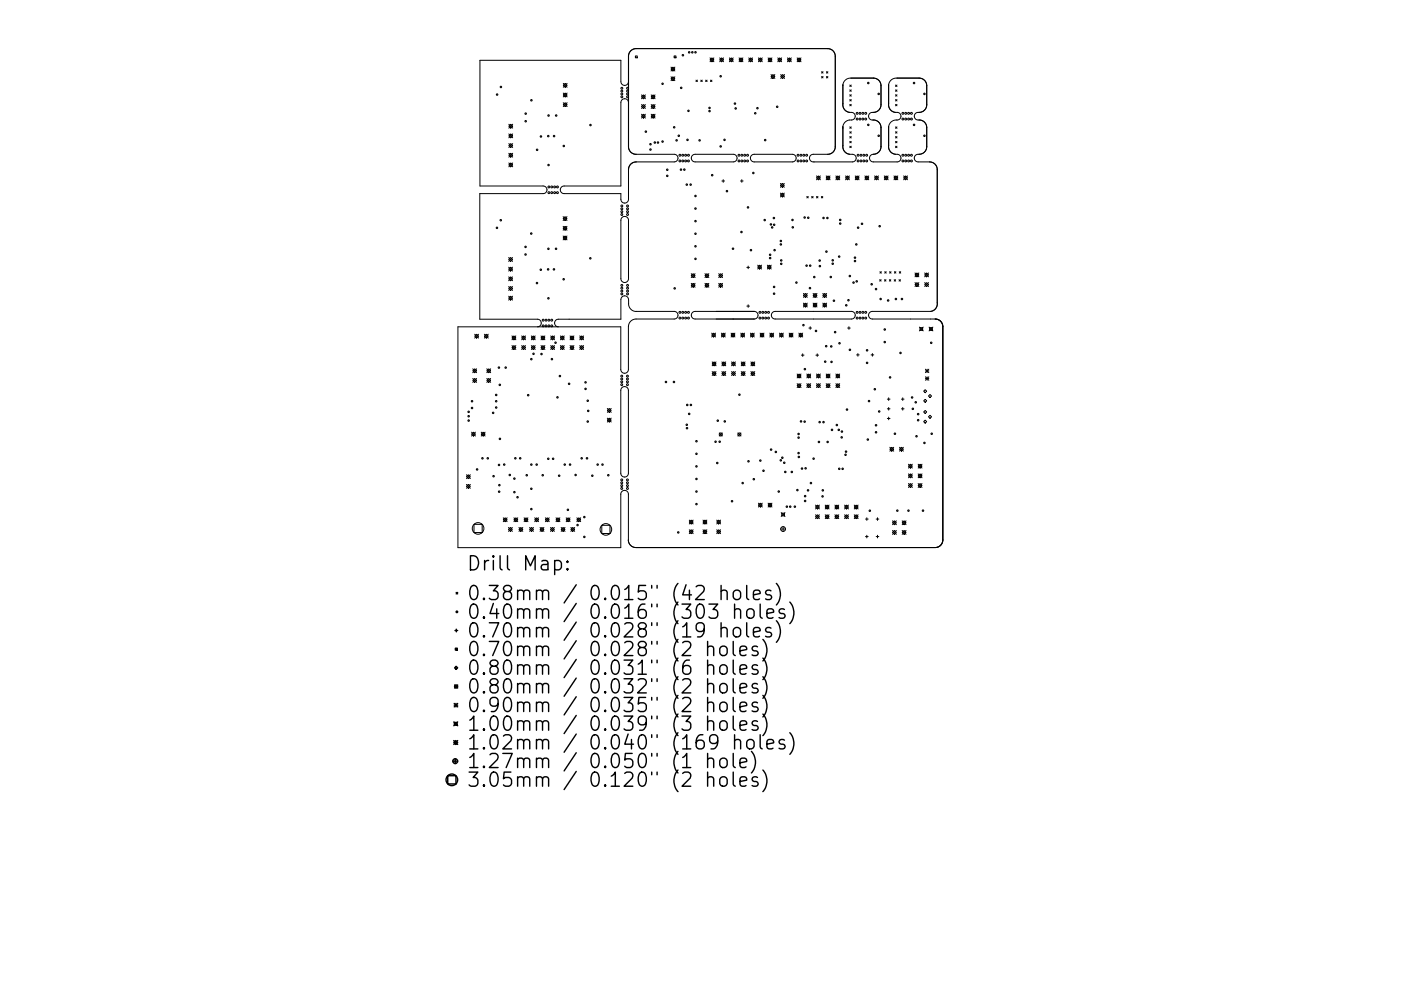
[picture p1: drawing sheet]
<svg xmlns="http://www.w3.org/2000/svg" width="297mm" height="210mm" viewBox="0 0 297 210" stroke-linecap="round" stroke-linejoin="round" font-family="sans-serif">
<defs><g id="words">
<g font-size="4.2">
<text x="99" y="121.1">Drill Map:</text>
<text x="99" y="127.4">0.38mm / 0.015&quot; (42 holes)</text>
<text x="99" y="131.3">0.40mm / 0.016&quot; (303 holes)</text>
<text x="99" y="135.3">0.70mm / 0.028&quot; (19 holes)</text>
<text x="99" y="139.2">0.70mm / 0.028&quot; (2 holes)</text>
<text x="99" y="143.2">0.80mm / 0.031&quot; (6 holes)</text>
<text x="99" y="147.2">0.80mm / 0.032&quot; (2 holes)</text>
<text x="99" y="151.1">0.90mm / 0.035&quot; (2 holes)</text>
<text x="99" y="155.1">1.00mm / 0.039&quot; (3 holes)</text>
<text x="99" y="159">1.02mm / 0.040&quot; (169 holes)</text>
<text x="99" y="163">1.27mm / 0.050&quot; (1 hole)</text>
<text x="99" y="167">3.05mm / 0.120&quot; (2 holes)</text>
</g>
</g></defs>
<g fill="none" stroke="#000" stroke-width=".21">
<path d="M119.4 18.1l.4-.4 .4 .4-.4 .4zM119.4 17.7l.8 .8M119.4 19.7l.8 .9M120.2 17.7l-.8 .8M120.2 19.7l-.8 .9M131.6 17.3v-4.5h-29.8v26.7h13.4M131.6 17.3a.81 .81 0 0 0 .8 .8 .81 .81 0 0 0 .9-.8M133.2 11.9a1.62 1.62 0 0 1 1.7-1.6h40.6a1.62 1.62 0 0 1 1.6 1.6M133.2 11.9l.1 19.2M133.3 11.9a1.62 1.62 0 0 1 1.6-1.6h40.6a1.62 1.62 0 0 1 1.6 1.6M134.7 11.9h.4v.4h-.4zM142.3 14.7l.4-.5 .4 .5-.4 .4z"/>
<path d="M142.3 16.7l.4-.4 .4 .4-.4 .4zM142.3 14.2l.8 .9M142.3 16.3l.8 .8M142.9 11.9h.4v.4h-.4zM143.1 14.2l-.8 .9M143.1 16.3l-.8 .8M147.6 17l.3 .3M147.9 17l-.3 .3M148.6 17l.3 .3M148.9 17l-.3 .3M149.6 17l.3 .3M149.9 17l-.3 .3"/>
<path d="M150.5 12.7l.4-.4 .5 .4-.5 .4zM150.5 12.3l.9 .8M150.6 17l.3 .3M150.9 17l-.3 .3M151.4 12.3l-.9 .8M152.6 12.3l.8 .8M153 12.3l.4 .4-.4 .4-.4-.4zM153.4 12.3l-.8 .8M154.6 12.7l.5-.4 .4 .4-.4 .4zM154.6 12.3l.9 .8M155.5 12.3l-.9 .8M156.7 12.7l.4-.4 .4 .4-.4 .4z"/>
<path d="M156.7 12.3l.8 .8M157.5 12.3l-.8 .8M158.7 12.3l.9 .8M159.2 12.3l.4 .4-.4 .4-.5-.4zM159.6 12.3l-.9 .8M160.8 12.7l.4-.4 .4 .4-.4 .4zM160.8 12.3l.8 .8M161.6 12.3l-.8 .8M162.9 12.7l.4-.4 .4 .4-.4 .4zM162.9 12.3l.8 .8M163.5 15.8l.8 .8M163.7 12.3l-.8 .8"/>
<path d="M163.9 15.8l.4 .4-.4 .4-.4-.4zM164.3 15.8l-.8 .8M164.9 12.7l.4-.4 .4 .4-.4 .4zM164.9 12.3l.8 .8M165.5 16.2l.4-.4 .4 .4-.4 .4zM165.5 15.8l.8 .8M165.7 12.3l-.8 .8M166.3 15.8l-.8 .8M167 12.7l.4-.4 .4 .4-.4 .4zM167 12.3l.8 .8M167.8 12.3l-.8 .8M169 12.3l.8 .8"/>
<path d="M169.4 12.3l.4 .4-.4 .4-.4-.4zM169.8 12.3l-.8 .8M174.2 15.2l.3 .3M174.2 16.2l.3 .3M174.5 15.2l-.3 .3M174.5 16.2l-.3 .3M175.2 16.2l.3 .3M175.2 15.2l.3 .3M175.5 15.2l-.3 .3M175.5 16.2l-.3 .3M177.1 11.9v19.2M178.7 18v4a1.63 1.63 0 0 0 1.4 1.8"/>
<path d="M180.2 18l.3 .3M180.2 19.1l.3 .3M180.5 18l-.3 .3M180.5 19.1l-.3 .3M185.2 16.6a1.62 1.62 0 0 1 1.6 1.6M186.8 18.2a1.62 1.62 0 0 0-1.6-1.6h-4.9a1.62 1.62 0 0 0-1.6 1.6M186.8 18.2v4M188.4 18v4a1.63 1.63 0 0 0 1.4 1.8M189.9 18l.3 .3M189.9 19.1l.3 .3M190.2 18l-.3 .3M190.2 19.1l-.3 .3"/>
<path d="M194.9 16.6a1.62 1.62 0 0 1 1.6 1.6M196.5 18.2a1.62 1.62 0 0 0-1.6-1.6h-4.9a1.62 1.62 0 0 0-1.6 1.6M196.5 18.2v4M107.9 26.8l.4-.4 .4 .4-.4 .4zM107.9 28.8l.4-.4 .4 .4-.4 .4zM107.9 30.9l.4-.4 .4 .4-.4 .4zM107.9 26.4l.8 .8M107.9 28.4l.8 .8M107.9 30.5l.8 .8M107.9 32.5l.8 .8M107.9 34.6l.8 .8M108.3 32.5l.4 .4-.4 .4-.4-.4z"/>
<path d="M108.3 34.6l.4 .4-.4 .4-.4-.4zM108.7 26.4l-.8 .8M108.7 28.4l-.8 .8M108.7 30.5l-.8 .8M108.7 32.5l-.8 .8M108.7 34.6l-.8 .8M115.2 39.5a.81 .81 0 0 1 .8 .8 .81 .81 0 0 1-.8 .8M119.4 20.2l.4-.5 .4 .5-.4 .4zM119.4 22.2l.4-.4 .4 .4-.4 .4zM119.4 21.8l.8 .8M119.6 39.5a.81 .81 0 0 0-.8 .8 .81 .81 0 0 0 .8 .8M120.2 21.8l-.8 .8"/>
<path d="M131.6 21.8v17.7h-12M131.6 21.8a.81 .81 0 0 1 .8-.9 .81 .81 0 0 1 .9 .9M133.2 31.1a1.62 1.62 0 0 0 1.7 1.6h8a.81 .81 0 0 1 .8 .8 .81 .81 0 0 1-.8 .9h-8a1.62 1.62 0 0 0-1.7 1.6M133.3 36v6.3M133.3 31.1a1.62 1.62 0 0 0 1.6 1.6M134.9 34.4a1.62 1.62 0 0 0-1.6 1.6M136 20.5l.4-.4 .4 .4-.4 .5zM136 22.6l.4-.4 .4 .4-.4 .4zM136 24.6l.4-.4 .4 .4-.4 .5zM136 20.1l.8 .9M136 22.2l.8 .8M136 24.2l.8 .9"/>
<path d="M136.8 20.1l-.8 .9M136.8 22.2l-.8 .8M136.8 24.2l-.8 .9M138.1 22.6l.4-.4 .4 .4-.4 .4zM138.1 22.2l.8 .8M138.1 20.1l.8 .9M138.1 24.2l.8 .9M138.5 20.1l.4 .4-.4 .5-.4-.5zM138.5 24.2l.4 .4-.4 .5-.4-.5zM138.9 20.1l-.8 .9M138.9 22.2l-.8 .8M138.9 24.2l-.8 .9"/>
<path d="M146.8 33l.6-.3h8.1a.81 .81 0 0 1 .8 .8 .81 .81 0 0 1-.8 .9h-8.1a.81 .81 0 0 1-.8-.5 .81 .81 0 0 1 .2-.9zM153.1 38.4h.5M153.3 38.1v.6M157 38.4h.6M157.3 38.1v.6M159.3 33l.6-.3h8.1a.81 .81 0 0 1 .8 .8 .81 .81 0 0 1-.8 .9h-8.1a.81 .81 0 0 1-.7-.5 .81 .81 0 0 1 .1-.9zM165.5 38.9l.8 .8M165.9 38.9l.4 .4-.4 .4-.4-.4zM166.3 38.9l-.8 .8M173.1 37.7l.4-.4 .4 .4-.4 .4zM173.1 37.3l.8 .8M173.9 37.3l-.8 .8"/>
<path d="M175.2 37.7l.4-.4 .4 .4-.4 .4zM175.2 37.3l.8 .8M176 37.3l-.8 .8M177.1 31.1a1.62 1.62 0 0 1-1.6 1.6M177.2 37.3l.8 .8M177.6 37.3l.4 .4-.4 .4-.4-.4zM178 37.3l-.8 .8M178.7 26.9v4a1.63 1.63 0 0 0 1.4 1.8h.6a.81 .81 0 0 1 .8 .8 .81 .81 0 0 1-.8 .9h-8.3a.81 .81 0 0 1-.8-.9 .81 .81 0 0 1 .8-.8h3.1a1.62 1.62 0 0 0 1.6-1.6M178.7 26.9v4a1.63 1.63 0 0 0 1.4 1.8M179.3 37.7l.4-.4 .4 .4-.4 .4zM179.3 37.3l.8 .8M180.1 37.3l-.8 .8"/>
<path d="M180.1 23.8h.4a.81 .81 0 0 1 .8 .9 .81 .81 0 0 1-.8 .8h-.4a1.63 1.63 0 0 0-1.4 1.8M180.2 22.1l.3 .4M180.2 20.1l.3 .3M180.2 21.1l.3 .3M180.2 26.9l.3 .3M180.2 27.9l.3 .4M180.2 29l.3 .3M180.2 30l.3 .3M180.2 31l.3 .3M180.5 20.1l-.3 .3M180.5 21.1l-.3 .3M180.5 22.1l-.3 .4"/>
<path d="M180.5 26.9l-.3 .3M180.5 27.9l-.3 .4M180.5 29l-.3 .3M180.5 30l-.3 .3M180.5 31l-.3 .3M181.3 37.7l.4-.4 .4 .4-.4 .4zM181.3 37.3l.8 .8M182.1 37.3l-.8 .8M183.4 37.7l.4-.4 .4 .4-.4 .4zM183.4 37.3l.8 .8M184.2 37.3l-.8 .8M185.2 25.4a1.62 1.62 0 0 1 1.6 1.7"/>
<path d="M185.4 37.3l.9 .8M185.8 37.3l.5 .4-.5 .4-.4-.4zM186.3 37.3l-.9 .8M186.8 22.2a1.85 1.85 0 0 1-2.2 1.7 .81 .81 0 0 0-.4 .9 .81 .81 0 0 0 .8 .7 1.64 1.64 0 0 1 1.8 1.6M186.8 31.1a1.62 1.62 0 0 1-1.6 1.6M186.8 22.2a1.62 1.62 0 0 1-1.6 1.6M186.8 27.1v4M187.5 37.7l.4-.4 .4 .4-.4 .4zM187.5 37.3l.8 .8M188.3 37.3l-.8 .8M188.4 26.9v4a1.63 1.63 0 0 0 1.4 1.8h.4a.81 .81 0 0 1 .8 .8 .81 .81 0 0 1-.8 .9h-5a.84 .84 0 0 1-.8-1 .84 .84 0 0 1 1-.7 1.62 1.62 0 0 0 1.4-1.6M188.4 26.9v4a1.63 1.63 0 0 0 1.4 1.8"/>
<path d="M189.5 37.7l.4-.4 .5 .4-.5 .4zM189.5 37.3l.9 .8M189.8 23.8h.4a.81 .81 0 0 1 .8 .9 .81 .81 0 0 1-.8 .8 1.64 1.64 0 0 0-1.8 1.6M189.9 20.1l.3 .3M189.9 21.1l.3 .3M189.9 22.1l.3 .4M189.9 26.9l.3 .3M189.9 27.9l.3 .4M189.9 29l.3 .3M189.9 30l.3 .3M189.9 31l.3 .3M190.2 20.1l-.3 .3"/>
<path d="M190.2 21.1l-.3 .3M190.2 22.1l-.3 .4M190.2 26.9l-.3 .3M190.2 27.9l-.3 .4M190.2 29l-.3 .3M190.2 30l-.3 .3M190.2 31l-.3 .3M190.4 37.3l-.9 .8M191.6 37.7l.4-.4 .4 .4-.4 .4zM191.6 37.3l.8 .8M192.4 37.3l-.8 .8M194.9 25.4a1.62 1.62 0 0 1 1.6 1.7"/>
<path d="M196.5 22.2a1.85 1.85 0 0 1-2.2 1.7 .81 .81 0 0 0-.4 .9 .81 .81 0 0 0 .8 .7 1.64 1.64 0 0 1 1.8 1.6M196.5 31.1a1.85 1.85 0 0 1-2.2 1.7 .81 .81 0 0 0-.4 .9 .81 .81 0 0 0 .8 .7h2.4a1.62 1.62 0 0 1 1.6 1.6M196.5 22.2a1.62 1.62 0 0 1-1.6 1.6M196.5 31.1a1.62 1.62 0 0 1-1.6 1.6M196.5 27.1v4M197.1 34.4a1.62 1.62 0 0 1 1.6 1.6M198.7 36v28.3M107.8 55l.5-.4 .4 .4-.4 .5zM107.8 54.6l.9 .9M107.8 56.7l.9 .8M107.8 58.7l.9 .9M108.3 56.7l.4 .4-.4 .4-.5-.4z"/>
<path d="M108.3 58.7l.4 .5-.4 .4-.5-.4zM108.7 54.6l-.9 .9M108.7 56.7l-.9 .8M108.7 58.7l-.9 .9M115.2 41.1h-13.5v26.6h12.2a.81 .81 0 0 1 .9 .8 .81 .81 0 0 1-.9 .8M119.4 46.4l.4-.4 .4 .4-.4 .4zM119.4 46l.8 .8M119.4 48l.8 .8M119.4 50.1l.8 .8M119.6 41.1h12v1.2a.81 .81 0 0 0 .8 .8 .81 .81 0 0 0 .9-.8M119.8 48l.4 .4-.4 .4-.4-.4zM119.8 50.1l.4 .4-.4 .4-.4-.4z"/>
<path d="M120.2 46l-.8 .8M120.2 48l-.8 .8M120.2 50.1l-.8 .8M131.6 59.1v-12.4a.81 .81 0 0 1 .8-.8 .81 .81 0 0 1 .9 .8v12.4M131.6 59.1a.81 .81 0 0 0 .8 .8 .81 .81 0 0 0 .9-.8M146.6 58.1l.8 .8M147 58.1l.4 .4-.4 .4-.4-.4zM147.4 58.1l-.8 .8M149.5 58.1l.8 .8M149.9 58.1l.4 .4-.4 .4-.4-.4zM150.3 58.1l-.8 .8M152.4 58.1l.8 .8"/>
<path d="M152.8 58.1l.4 .4-.4 .4-.4-.4zM153.2 58.1l-.8 .8M158.3 56.7h.6M158.6 56.4v.6M160.6 56.7l.5-.4 .4 .4-.4 .4zM160.6 56.3l.9 .8M161.5 56.3l-.9 .8M162.7 56.3l.8 .8M163.1 56.3l.4 .4-.4 .4-.4-.4zM163.5 56.3l-.8 .8M165.5 41.4l.4-.4 .4 .4-.4 .4zM165.5 41l.8 .8"/>
<path d="M166.3 41l-.8 .8M171.1 41.7l.3 .3M171.4 41.7l-.3 .3M172.1 41.7l.3 .3M172.4 41.7l-.3 .3M173.1 41.7l.3 .3M173.4 41.7l-.3 .3M174.1 41.7l.3 .3M174.4 41.7l-.3 .3M186.5 59.3l.3 .3M186.6 57.6l.3 .4M186.8 59.3l-.3 .3"/>
<path d="M186.9 57.6l-.3 .4M187.5 59.3l.3 .3M187.6 57.6l.3 .4M187.8 59.3l-.3 .3M187.9 57.6l-.3 .4M188.6 59.3l.3 .3M188.6 57.6l.3 .4M188.9 59.3l-.3 .3M188.9 57.6l-.3 .4M189.6 59.3l.3 .3M189.6 57.6l.3 .4M189.9 59.3l-.3 .3"/>
<path d="M189.9 57.6l-.3 .4M190.6 59.3l.3 .3M190.7 57.6l.3 .4M190.9 59.3l-.3 .3M191 57.6l-.3 .4M194 57.9l.8 .8M194 60l.8 .8M194.4 57.9l.4 .4-.4 .4-.4-.4zM194.4 60l.4 .4-.4 .4-.4-.4zM194.8 57.9l-.8 .8M194.8 60l-.8 .8M196 60l.9 .8"/>
<path d="M196 57.9l.9 .8M196.5 57.9l.4 .4-.4 .4-.5-.4zM196.9 57.9l-.9 .8M196.9 60l-.9 .8M100.2 78.7l.4-.5 .5 .5-.5 .4zM100.2 78.2l.9 .9M100.6 71.3l.5-.4 .4 .4-.4 .4zM100.6 70.9l.9 .8M101.1 78.2l-.9 .9M101.5 70.9l-.9 .8M102.7 70.9l.8 .8M103.1 70.9l.4 .4-.4 .4-.4-.4z"/>
<path d="M103.2 78.7l.4-.5 .4 .5-.4 .4zM103.2 78.2l.8 .9M103.5 70.9l-.8 .8M104 78.2l-.8 .9M107.8 60.8l.9 .8M107.8 62.8l.9 .9M108.3 60.8l.4 .4-.4 .4-.5-.4zM108.3 62.8l.4 .5-.4 .4-.5-.4zM108.5 71.7l.5-.4 .4 .4-.4 .4zM108.5 71.3l.9 .8M108.5 73.3l.9 .8M108.7 60.8l-.9 .8"/>
<path d="M108.7 62.8l-.9 .9M109 73.3l.4 .4-.4 .4-.5-.4zM109.4 71.3l-.9 .8M109.4 73.3l-.9 .8M110.6 71.7l.4-.4 .4 .4-.4 .4zM110.6 73.3l.8 .8M110.6 71.3l.8 .8M111 73.3l.4 .4-.4 .4-.4-.4zM111.4 71.3l-.8 .8M111.4 73.3l-.8 .8M112.7 71.7l.4-.4 .4 .4-.4 .4zM112.7 73.7l.4-.4 .4 .4-.4 .4z"/>
<path d="M112.7 73.3l.8 .8M112.7 71.3l.8 .8M113.5 71.3l-.8 .8M113.5 73.3l-.8 .8M114.7 71.7l.4-.4 .4 .4-.4 .4zM114.7 73.3l.8 .8M114.7 71.3l.8 .8M115.1 73.3l.4 .4-.4 .4-.4-.4zM115.5 71.3l-.8 .8M115.5 73.3l-.8 .8M116.8 71.7l.4-.4 .4 .4-.4 .4zM116.8 73.3l.8 .8"/>
<path d="M116.8 71.3l.8 .8M117.2 73.3l.4 .4-.4 .4-.4-.4zM117.6 71.3l-.8 .8M117.6 73.3l-.8 .8M118.4 67.7a.81 .81 0 0 0-.8 .8 .81 .81 0 0 0 .8 .8M118.8 71.7l.4-.4 .4 .4-.4 .4zM118.8 73.7l.4-.4 .4 .4-.4 .4zM118.8 73.3l.8 .8M118.8 71.3l.8 .8M119.6 71.3l-.8 .8M119.6 73.3l-.8 .8M120.9 71.7l.4-.4 .4 .4-.4 .4z"/>
<path d="M120.9 73.7l.4-.4 .4 .4-.4 .4zM120.9 73.3l.8 .8M120.9 71.3l.8 .8M121.7 71.3l-.8 .8M121.7 73.3l-.8 .8M122.9 71.7l.4-.4 .4 .4-.4 .4zM122.9 73.7l.4-.4 .4 .4-.4 .4zM122.9 73.3l.8 .8M122.9 71.3l.8 .8M123.7 71.3l-.8 .8M123.7 73.3l-.8 .8M131.6 63.6v4.1h-13.2"/>
<path d="M131.6 63.6a.81 .81 0 0 1 .8-.8 .81 .81 0 0 1 .9 .8M133.3 63.6v.9a1.62 1.62 0 0 0 1.6 1.6M134.9 66.1h8a.81 .81 0 0 1 .8 .8 .81 .81 0 0 1-.8 .8h-8a1.63 1.63 0 0 0-1.7 1.6v9.1a.81 .81 0 0 1-.8 .8 .81 .81 0 0 1-.8-.8v-9.1h-34.5v46.9h34.5v-11.4a.81 .81 0 0 1 .8-.8 .81 .81 0 0 1 .8 .9v9.7M146.6 60.1l.8 .8M146.8 66.3l.6-.2h12.5a.81 .81 0 0 1 .8 .8 .81 .81 0 0 1-.8 .8h-12.5a.81 .81 0 0 1-.8-.5 .81 .81 0 0 1 .2-.9zM147 60.1l.4 .4-.4 .4-.4-.4zM147.4 60.1l-.8 .8M149.5 60.1l.8 .8M149.9 60.1l.4 .4-.4 .4-.4-.4zM150.3 60.1l-.8 .8M150.9 70.7l.8 .8M151 77.2l.4-.4 .4 .4-.4 .4z"/>
<path d="M151 79.2l.4-.4 .4 .4-.4 .5zM151 76.8l.8 .8M151 78.8l.8 .9M151.3 70.7l.4 .4-.4 .4-.4-.4zM151.7 70.7l-.8 .8M151.8 76.8l-.8 .8M151.8 78.8l-.8 .9M152.4 60.1l.8 .8M152.8 60.1l.4 .4-.4 .4-.4-.4zM152.9 70.7l.9 .8M153 79.2l.5-.4 .4 .4-.4 .5zM153 78.8l.9 .9"/>
<path d="M153 76.8l.9 .8M153.2 60.1l-.8 .8M153.4 70.7l.4 .4-.4 .4-.5-.4zM153.5 76.8l.4 .4-.4 .4-.5-.4zM153.8 70.7l-.9 .8M153.9 76.8l-.9 .8M153.9 78.8l-.9 .9M155 70.7l.8 .8M155.1 77.2l.4-.4 .4 .4-.4 .4zM155.1 79.2l.4-.4 .4 .4-.4 .5zM155.1 78.8l.8 .9M155.1 76.8l.8 .8"/>
<path d="M155.4 70.7l.4 .4-.4 .4-.4-.4zM155.8 70.7l-.8 .8M155.9 76.8l-.8 .8M155.9 78.8l-.8 .9M157.1 70.7l.8 .8M157.2 77.2l.4-.4 .4 .4-.4 .4zM157.2 79.2l.4-.4 .4 .4-.4 .5zM157.2 78.8l.8 .9M157.2 76.8l.8 .8M157.5 70.7l.4 .4-.4 .4-.4-.4zM157.9 70.7l-.8 .8M158 76.8l-.8 .8"/>
<path d="M158 78.8l-.8 .9M158.3 64.9h.6M158.6 64.7v.5M159.1 71.1l.4-.4 .4 .4-.4 .4zM159.1 70.7l.8 .8M159.2 77.2l.4-.4 .4 .4-.4 .4zM159.2 79.2l.4-.4 .4 .4-.4 .5zM159.2 78.8l.8 .9M159.2 76.8l.8 .8M159.9 70.7l-.8 .8M160 76.8l-.8 .8M160 78.8l-.8 .9"/>
<path d="M161.2 70.7l.8 .8M161.6 70.7l.4 .4-.4 .4-.4-.4zM162 70.7l-.8 .8M163.2 70.7l.8 .8M163.6 70.7l.4 .4-.4 .4-.4-.4zM163.8 66.3l.6-.2h16.1a.81 .81 0 0 1 .8 .8 .81 .81 0 0 1-.8 .8h-16.1a.81 .81 0 0 1-.8-.5 .81 .81 0 0 1 .2-.9zM164 70.7l-.8 .8M165.3 70.7l.8 .8M165.7 70.7l.4 .4-.4 .4-.4-.4zM166.1 70.7l-.8 .8M167.3 70.7l.8 .8M167.7 70.7l.4 .4-.4 .4-.4-.4z"/>
<path d="M168.1 70.7l-.8 .8M169 79.3l.8 .9M169.4 70.7l.8 .8M169.4 79.3l.4 .5-.4 .4-.4-.4zM169.8 70.7l.4 .4-.4 .4-.4-.4zM169.8 79.3l-.8 .9M169.9 75.3h.6M170.2 75.1v.5M170.2 70.7l-.8 .8M170.3 62.3l.9 .8M170.3 64.3l.9 .8M170.8 62.3l.4 .4-.4 .4-.5-.4z"/>
<path d="M170.8 64.3l.4 .4-.4 .4-.5-.4zM171.1 79.8l.4-.5 .4 .5-.4 .4zM171.1 79.3l.8 .9M171.2 62.3l-.9 .8M171.2 64.3l-.9 .8M171.5 69.6h.6M171.8 69.3v.6M171.9 79.3l-.8 .9M172.4 64.7l.4-.4 .4 .4-.4 .4zM172.4 64.3l.8 .8M172.4 62.3l.8 .8M172.8 62.3l.4 .4-.4 .4-.4-.4z"/>
<path d="M173 75.3h.6M173.1 79.3l.8 .9M173.2 62.3l-.8 .8M173.2 64.3l-.8 .8M173.3 75.1v.5M173.5 79.3l.4 .5-.4 .4-.4-.4zM173.9 79.3l-.8 .9M174.4 64.7l.5-.4 .4 .4-.4 .4zM174.4 64.3l.9 .8M174.4 62.3l.9 .8M174.9 62.3l.4 .4-.4 .4-.5-.4zM175.2 79.3l.8 .9"/>
<path d="M175.3 62.3l-.9 .8M175.3 64.3l-.9 .8M175.6 79.3l.4 .5-.4 .4-.4-.4zM176 79.3l-.8 .9M177.2 79.3l.8 .9M177.6 79.3l.4 .5-.4 .4-.4-.4zM178 79.3l-.8 .9M179.7 69.6h.6M180 69.3v.6M181.6 75.3h.6M181.9 75v.6M184.7 75.3h.6"/>
<path d="M185 75v.6M194.9 69.4l.8 .8M195 69.5h.6v.6h-.6zM195.7 69.4l-.8 .8M196 60.4l.5-.4 .4 .4-.4 .4zM196.2 78.3l.7 .8M196.2 78.7h.7M196.2 79.9l.7 .8M196.6 78.3v.8M196.6 79.9v.8M196.9 78.3l-.7 .8M196.9 79.9l-.7 .8"/>
<path d="M197 69.4l.8 .8M197.1 69.5h.6v.6h-.6zM197.8 69.4l-.8 .8M198.3 67.7a1.62 1.62 0 0 1 1.6 1.6v45.3a1.62 1.62 0 0 1-1.6 1.6M198.7 64.3a1.63 1.63 0 0 1-1.4 1.8h-12.3a.81 .81 0 0 0-.8 .8 .81 .81 0 0 0 .8 .8h13.3M198.7 64.3a1.63 1.63 0 0 1-1.4 1.8M100 91.7l.8 .8M100.2 80.7l.4-.4 .5 .4-.5 .4zM100.2 80.3l.9 .8M100.4 91.7l.4 .4-.4 .4-.4-.4zM100.8 91.7l-.8 .8M101.1 80.3l-.9 .8"/>
<path d="M102 91.7l.9 .8M102.4 91.7l.5 .4-.5 .4-.4-.4zM102.9 91.7l-.9 .8M103.2 80.7l.4-.4 .4 .4-.4 .4zM103.2 80.3l.8 .8M104 80.3l-.8 .8M128.8 86.7l.8 .8M128.8 88.7l.8 .8M129.2 86.7l.4 .4-.4 .4-.4-.4zM129.2 88.7l.4 .4-.4 .4-.4-.4zM129.6 86.7l-.8 .8M129.6 88.7l-.8 .8"/>
<path d="M133.2 82.8v17.6a.81 .81 0 0 1-.8 .8 .81 .81 0 0 1-.8-.8v-17.6a.81 .81 0 0 1 .8-.8 .81 .81 0 0 1 .8 .8M152.5 91.9l.6 .6M153.1 91.9l-.6 .6M156.4 91.9l.7 .6M157.1 91.9l-.7 .6M169 81.4l.8 .8M169.4 81.4l.4 .4-.4 .4-.4-.4zM169.8 81.4l-.8 .8M171.1 81.8l.4-.4 .4 .4-.4 .4zM171.1 81.4l.8 .8M171.9 81.4l-.8 .8M173.1 81.8l.4-.4 .4 .4-.4 .4z"/>
<path d="M173.1 81.4l.8 .8M173.9 81.4l-.8 .8M175.2 81.8l.4-.4 .4 .4-.4 .4zM175.2 81.4l.8 .8M176 81.4l-.8 .8M177.2 81.4l.8 .8M177.6 81.4l.4 .4-.4 .4-.4-.4zM178 81.4l-.8 .8M188.1 84.7h.6M188.1 86.7h.6M188.1 88.8h.6M188.4 84.4v.6"/>
<path d="M188.4 86.5v.5M188.4 88.5v.6M188.7 94.9l.8 .8M189.1 94.9l.4 .4-.4 .4-.4-.4zM189.5 94.9l-.8 .8M190.7 94.9l.8 .8M191.1 84.7h.6M191.1 86.7h.6M191.1 94.9l.4 .4-.4 .4-.4-.4zM191.4 84.4v.6M191.4 86.5v.5M191.5 94.9l-.8 .8"/>
<path d="M192.6 98.9l.4-.4 .4 .4-.4 .4zM192.6 98.5l.8 .8M193.4 98.5l-.8 .8M194.7 98.5l.8 .8M195.1 98.5l.4 .4-.4 .4-.4-.4zM195.5 98.5l-.8 .8M195.8 83l.4-.3 .3 .3-.3 .3zM195.8 85l.4-.3 .3 .3-.3 .4zM195.8 87.4l.4-.3 .3 .3-.3 .3zM195.8 89.5l.4-.4 .3 .4-.3 .3zM196.2 80.3h.7M196.9 84l.3-.3 .3 .3-.3 .3z"/>
<path d="M196.9 88.4l.3-.3 .3 .3-.3 .4zM98.9 101.1l.4-.4 .4 .4-.4 .4zM98.9 103.2l.4-.4 .4 .4-.4 .4zM98.9 100.7l.8 .8M98.9 102.8l.8 .8M99.7 100.7l-.8 .8M99.7 102.8l-.8 .8M100.5 111.2h1.7v1.8h-1.7zM106.7 110.3l.4-.4 .4 .4-.4 .4zM106.7 109.9l.8 .8M107.5 109.9l-.8 .8M107.8 111.9l.8 .8"/>
<path d="M108.2 111.9l.4 .4-.4 .4-.4-.4zM108.6 111.9l-.8 .8M109 110.3l.4-.4 .4 .4-.4 .4zM109 109.9l.8 .8M109.8 109.9l-.8 .8M110 112.3l.4-.4 .4 .4-.4 .4zM110 111.9l.8 .8M110.8 111.9l-.8 .8M111.1 110.3l.4-.4 .4 .4-.4 .4zM111.1 109.9l.8 .8M111.9 109.9l-.8 .8M112.3 111.9l.8 .8"/>
<path d="M112.7 111.9l.4 .4-.4 .4-.4-.4zM113.1 111.9l-.8 .8M113.4 109.9l.8 .8M113.8 109.9l.4 .4-.4 .4-.4-.4zM114.2 109.9l-.8 .8M114.5 112.3l.4-.4 .4 .4-.4 .4zM114.5 111.9l.8 .8M115.3 111.9l-.8 .8M115.6 109.9l.9 .8M116 109.9l.5 .4-.5 .4-.4-.4zM116.5 109.9l-.9 .8M116.7 111.9l.8 .8"/>
<path d="M117.1 111.9l.4 .4-.4 .4-.4-.4zM117.5 111.9l-.8 .8M117.9 110.3l.4-.4 .4 .4-.4 .4zM117.9 109.9l.8 .8M118.7 109.9l-.8 .8M119 112.3l.4-.4 .4 .4-.4 .4zM119 111.9l.8 .8M119.8 111.9l-.8 .8M120 109.9l.9 .8M120.5 109.9l.4 .4-.4 .4-.5-.4zM120.9 109.9l-.9 .8M121 111.9l.8 .8"/>
<path d="M121.4 111.9l.4 .4-.4 .4-.4-.4zM121.8 111.9l-.8 .8M122.3 110.3l.4-.4 .4 .4-.4 .4zM122.3 109.9l.8 .8M123.1 109.9l-.8 .8M127.6 111.5h1.7v1.7h-1.7zM133.2 114.6a1.62 1.62 0 0 0 1.6 1.6h63.5M146.1 112.8l.4-.4 .5 .4-.5 .4zM146.1 110.3l.9 .9M146.1 112.4l.9 .8M146.5 110.3l.5 .5-.5 .4-.4-.4zM147 110.3l-.9 .9"/>
<path d="M147 112.4l-.9 .8M149 110.3l.9 .9M149 112.4l.9 .8M149.5 110.3l.4 .5-.4 .4-.5-.4zM149.5 112.4l.4 .4-.4 .4-.5-.4zM149.9 110.3l-.9 .9M149.9 112.4l-.9 .8M152 110.3l.8 .9M152 112.4l.8 .8M152.4 110.3l.4 .5-.4 .4-.4-.4zM152.4 112.4l.4 .4-.4 .4-.4-.4zM152.8 110.3l-.8 .9"/>
<path d="M152.8 112.4l-.8 .8M160.8 107.2l.4-.4 .4 .4-.4 .4zM160.8 106.8l.8 .8M161.6 106.8l-.8 .8M162.9 106.8l.8 .8M163.3 106.8l.4 .4-.4 .4-.4-.4zM163.7 106.8l-.8 .8M165.5 112.2h1M165.6 108.8l.8 .8M165.7 108.9h.6v.6h-.6zM166 111.7v1.1M166.4 108.8l-.8 .8"/>
<path d="M172.9 107.6l.4-.4 .4 .4-.4 .4zM172.9 109.6l.4-.4 .4 .4-.4 .4zM172.9 107.2l.8 .8M172.9 109.2l.8 .8M173.7 107.2l-.8 .8M173.7 109.2l-.8 .8M175 107.6l.4-.4 .4 .4-.4 .4zM175 109.6l.4-.4 .4 .4-.4 .4zM175 109.2l.8 .8M175 107.2l.8 .8M175.8 107.2l-.8 .8M175.8 109.2l-.8 .8"/>
<path d="M177 107.6l.4-.4 .4 .4-.4 .4zM177 109.6l.4-.4 .4 .4-.4 .4zM177 109.2l.8 .8M177 107.2l.8 .8M177.8 107.2l-.8 .8M177.8 109.2l-.8 .8M179.1 107.6l.4-.4 .4 .4-.4 .4zM179.1 107.2l.8 .8M179.1 109.2l.8 .8M179.5 109.2l.4 .4-.4 .4-.4-.4zM179.9 107.2l-.8 .8M179.9 109.2l-.8 .8"/>
<path d="M181.1 107.6l.4-.4 .4 .4-.4 .4zM181.1 109.6l.4-.4 .4 .4-.4 .4zM181.1 109.2l.8 .8M181.1 107.2l.8 .8M181.9 107.2l-.8 .8M181.9 109.2l-.8 .8M183.5 110.1h.6M183.5 113.8h.6M183.8 109.8v.6M183.8 113.6v.5M185.8 110.1h.5M185.8 113.8h.5"/>
<path d="M186 109.8v.6M186 113.6v.5M189.2 110.5l.8 .8M189.2 112.6l.8 .8M189.6 110.5l.4 .4-.4 .4-.4-.4zM189.6 112.6l.4 .4-.4 .4-.4-.4zM190 110.5l-.8 .8M190 112.6l-.8 .8M191.3 110.9l.4-.4 .4 .4-.4 .4zM191.3 112.6l.8 .8M191.3 110.5l.8 .8M191.7 112.6l.4 .4-.4 .4-.4-.4z"/>
<path d="M192.1 110.5l-.8 .8M192.1 112.6l-.8 .8M192.6 101l.4-.5 .4 .5-.4 .4zM192.6 103l.4-.4 .4 .4-.4 .4zM192.6 100.5l.8 .9M192.6 102.6l.8 .8M193.4 100.5l-.8 .9M193.4 102.6l-.8 .8M194.7 100.5l.8 .9M194.7 102.6l.8 .8M195.1 100.5l.4 .5-.4 .4-.4-.4zM195.1 102.6l.4 .4-.4 .4-.4-.4z"/>
<path d="M195.5 100.5l-.8 .9M195.5 102.6l-.8 .8"/>
<circle cx="106.2" cy="18.5" r=".16"/>
<circle cx="131.8" cy="19.9" r=".2"/>
<circle cx="131.8" cy="19.3" r=".2"/>
<circle cx="131.8" cy="18.7" r=".2"/>
<circle cx="133.1" cy="19.9" r=".2"/>
<circle cx="133.1" cy="19.3" r=".2"/>
<circle cx="133.1" cy="18.7" r=".2"/>
<circle cx="140.5" cy="17.8" r=".16"/>
<circle cx="144.4" cy="18.6" r=".16"/>
<circle cx="144.8" cy="11.7" r=".16"/>
<circle cx="146.1" cy="11.1" r=".16"/>
<circle cx="146.8" cy="11.1" r=".16"/>
<circle cx="147.5" cy="11.1" r=".16"/>
<circle cx="152.8" cy="16.2" r=".16"/>
<circle cx="184.1" cy="17.6" r=".16"/>
<circle cx="186.3" cy="19.9" r=".16"/>
<circle cx="193.8" cy="17.6" r=".16"/>
<circle cx="196" cy="19.9" r=".16"/>
<circle cx="105.4" cy="20.1" r=".16"/>
<circle cx="111.5" cy="25.7" r=".16"/>
<circle cx="111.5" cy="24.1" r=".16"/>
<circle cx="112.7" cy="21.3" r=".16"/>
<circle cx="113.9" cy="31.8" r=".16"/>
<circle cx="114.7" cy="29" r=".16"/>
<circle cx="116.2" cy="28.9" r=".16"/>
<circle cx="116.3" cy="35" r=".16"/>
<circle cx="116.3" cy="24.5" r=".16"/>
<circle cx="116.4" cy="39.7" r=".2"/>
<circle cx="117" cy="39.7" r=".2"/>
<circle cx="117.5" cy="28.9" r=".16"/>
<circle cx="117.6" cy="39.7" r=".2"/>
<circle cx="117.9" cy="24.5" r=".16"/>
<circle cx="118.2" cy="39.7" r=".2"/>
<circle cx="119.5" cy="31" r=".16"/>
<circle cx="125.2" cy="26.5" r=".16"/>
<circle cx="131.8" cy="20.5" r=".2"/>
<circle cx="133.1" cy="20.5" r=".2"/>
<circle cx="136.9" cy="27.9" r=".16"/>
<circle cx="137.9" cy="30.6" r=".16"/>
<circle cx="137.9" cy="31.7" r=".16"/>
<circle cx="138.8" cy="30.2" r=".16"/>
<circle cx="139.5" cy="30.2" r=".16"/>
<circle cx="140.5" cy="30" r=".16"/>
<circle cx="141.5" cy="36" r=".16"/>
<circle cx="141.5" cy="37.3" r=".16"/>
<circle cx="142.9" cy="27" r=".16"/>
<circle cx="143.5" cy="29.8" r=".16"/>
<circle cx="143.9" cy="28.8" r=".16"/>
<circle cx="144.2" cy="34.1" r=".2"/>
<circle cx="144.2" cy="32.9" r=".2"/>
<circle cx="144.4" cy="36" r=".16"/>
<circle cx="144.8" cy="34.1" r=".2"/>
<circle cx="144.8" cy="32.9" r=".2"/>
<circle cx="145.1" cy="36" r=".16"/>
<circle cx="145.4" cy="34.1" r=".2"/>
<circle cx="145.4" cy="32.9" r=".2"/>
<circle cx="145.6" cy="39.2" r=".16"/>
<circle cx="145.8" cy="29.7" r=".16"/>
<circle cx="146" cy="23.5" r=".16"/>
<circle cx="146" cy="34.1" r=".2"/>
<circle cx="146" cy="32.9" r=".2"/>
<circle cx="146.4" cy="39.2" r=".16"/>
<circle cx="148.3" cy="29.8" r=".16"/>
<circle cx="150.4" cy="22.9" r=".16"/>
<circle cx="150.4" cy="23.6" r=".16"/>
<circle cx="151" cy="37.2" r=".16"/>
<circle cx="152.8" cy="31.1" r=".16"/>
<circle cx="153.6" cy="29.7" r=".16"/>
<circle cx="155.8" cy="22" r=".16"/>
<circle cx="156" cy="23" r=".16"/>
<circle cx="156.7" cy="34.1" r=".2"/>
<circle cx="156.7" cy="32.9" r=".2"/>
<circle cx="157.3" cy="34.1" r=".2"/>
<circle cx="157.3" cy="32.9" r=".2"/>
<circle cx="157.9" cy="34.1" r=".2"/>
<circle cx="157.9" cy="32.9" r=".2"/>
<circle cx="158.5" cy="34.1" r=".2"/>
<circle cx="158.5" cy="32.9" r=".2"/>
<circle cx="159.7" cy="36.7" r=".16"/>
<circle cx="160.1" cy="24" r=".16"/>
<circle cx="160.6" cy="23" r=".16"/>
<circle cx="162.2" cy="29.7" r=".16"/>
<circle cx="164.8" cy="22.7" r=".16"/>
<circle cx="169.2" cy="34.1" r=".2"/>
<circle cx="169.2" cy="32.9" r=".2"/>
<circle cx="169.8" cy="34.1" r=".2"/>
<circle cx="169.8" cy="32.9" r=".2"/>
<circle cx="170.4" cy="34.1" r=".2"/>
<circle cx="170.4" cy="32.9" r=".2"/>
<circle cx="171" cy="34.1" r=".2"/>
<circle cx="171" cy="32.9" r=".2"/>
<circle cx="181.7" cy="24" r=".2"/>
<circle cx="181.7" cy="25.3" r=".2"/>
<circle cx="181.9" cy="34.1" r=".2"/>
<circle cx="181.9" cy="32.9" r=".2"/>
<circle cx="182.3" cy="24" r=".2"/>
<circle cx="182.3" cy="25.3" r=".2"/>
<circle cx="182.5" cy="34.1" r=".2"/>
<circle cx="182.5" cy="32.9" r=".2"/>
<circle cx="182.9" cy="24" r=".2"/>
<circle cx="182.9" cy="25.3" r=".2"/>
<circle cx="183.1" cy="34.1" r=".2"/>
<circle cx="183.1" cy="32.9" r=".2"/>
<circle cx="183.5" cy="24" r=".2"/>
<circle cx="183.5" cy="25.3" r=".2"/>
<circle cx="183.7" cy="34.1" r=".2"/>
<circle cx="183.7" cy="32.9" r=".2"/>
<circle cx="184.1" cy="26.5" r=".16"/>
<circle cx="186.3" cy="28.8" r=".16"/>
<circle cx="191.4" cy="24" r=".2"/>
<circle cx="191.4" cy="34.1" r=".2"/>
<circle cx="191.4" cy="25.3" r=".2"/>
<circle cx="191.4" cy="32.9" r=".2"/>
<circle cx="192" cy="34.1" r=".2"/>
<circle cx="192" cy="24" r=".2"/>
<circle cx="192" cy="32.9" r=".2"/>
<circle cx="192" cy="25.3" r=".2"/>
<circle cx="192.6" cy="24" r=".2"/>
<circle cx="192.6" cy="34.1" r=".2"/>
<circle cx="192.6" cy="25.3" r=".2"/>
<circle cx="192.6" cy="32.9" r=".2"/>
<circle cx="193.2" cy="24" r=".2"/>
<circle cx="193.2" cy="34.1" r=".2"/>
<circle cx="193.2" cy="32.9" r=".2"/>
<circle cx="193.2" cy="25.3" r=".2"/>
<circle cx="193.8" cy="26.5" r=".16"/>
<circle cx="196" cy="28.8" r=".16"/>
<circle cx="105.4" cy="48.3" r=".16"/>
<circle cx="106.2" cy="46.7" r=".16"/>
<circle cx="111.4" cy="54" r=".16"/>
<circle cx="111.4" cy="52.4" r=".16"/>
<circle cx="112.6" cy="49.6" r=".16"/>
<circle cx="114.7" cy="57.2" r=".16"/>
<circle cx="116.2" cy="57.2" r=".16"/>
<circle cx="116.3" cy="52.8" r=".16"/>
<circle cx="116.4" cy="40.9" r=".2"/>
<circle cx="117" cy="40.9" r=".2"/>
<circle cx="117.4" cy="57.2" r=".16"/>
<circle cx="117.6" cy="40.9" r=".2"/>
<circle cx="117.9" cy="52.8" r=".16"/>
<circle cx="118.2" cy="40.9" r=".2"/>
<circle cx="119.5" cy="59.2" r=".16"/>
<circle cx="125.2" cy="54.8" r=".16"/>
<circle cx="131.8" cy="44.3" r=".2"/>
<circle cx="131.8" cy="43.7" r=".2"/>
<circle cx="131.8" cy="44.9" r=".2"/>
<circle cx="131.8" cy="45.5" r=".2"/>
<circle cx="133.1" cy="44.3" r=".2"/>
<circle cx="133.1" cy="43.7" r=".2"/>
<circle cx="133.1" cy="45.5" r=".2"/>
<circle cx="133.1" cy="44.9" r=".2"/>
<circle cx="147.5" cy="54.9" r=".16"/>
<circle cx="147.5" cy="49.6" r=".16"/>
<circle cx="147.5" cy="44.3" r=".16"/>
<circle cx="147.5" cy="46.9" r=".16"/>
<circle cx="147.5" cy="41.6" r=".16"/>
<circle cx="147.5" cy="52.3" r=".16"/>
<circle cx="154.1" cy="40.6" r=".16"/>
<circle cx="155.4" cy="52.8" r=".16"/>
<circle cx="157.2" cy="49.2" r=".16"/>
<circle cx="158.6" cy="44" r=".16"/>
<circle cx="159.2" cy="53.1" r=".16"/>
<circle cx="162.1" cy="46.7" r=".16"/>
<circle cx="163.3" cy="54.1" r=".16"/>
<circle cx="163.3" cy="54.8" r=".16"/>
<circle cx="163.4" cy="47.6" r=".16"/>
<circle cx="163.7" cy="48.3" r=".16"/>
<circle cx="164.1" cy="46.3" r=".16"/>
<circle cx="164.1" cy="47.7" r=".16"/>
<circle cx="164.2" cy="53.1" r=".16"/>
<circle cx="165.6" cy="51.9" r=".16"/>
<circle cx="165.6" cy="51.1" r=".16"/>
<circle cx="165.6" cy="56" r=".16"/>
<circle cx="165.6" cy="55.3" r=".16"/>
<circle cx="168" cy="46.7" r=".16"/>
<circle cx="168.1" cy="48.2" r=".16"/>
<circle cx="168.9" cy="60" r=".16"/>
<circle cx="170.6" cy="46.1" r=".16"/>
<circle cx="171" cy="56.4" r=".16"/>
<circle cx="171.4" cy="46.2" r=".16"/>
<circle cx="171.8" cy="56.4" r=".16"/>
<circle cx="172.6" cy="58.8" r=".16"/>
<circle cx="173.8" cy="55.3" r=".16"/>
<circle cx="173.8" cy="56.5" r=".16"/>
<circle cx="174.6" cy="46.3" r=".16"/>
<circle cx="175.2" cy="53.4" r=".16"/>
<circle cx="175.4" cy="46.3" r=".16"/>
<circle cx="176.1" cy="58.8" r=".16"/>
<circle cx="176.6" cy="55.2" r=".16"/>
<circle cx="176.6" cy="55.9" r=".16"/>
<circle cx="177.9" cy="54.4" r=".16"/>
<circle cx="178.1" cy="46.7" r=".16"/>
<circle cx="178.1" cy="47.4" r=".16"/>
<circle cx="180.2" cy="58.6" r=".16"/>
<circle cx="181" cy="60" r=".16"/>
<circle cx="181.3" cy="54.7" r=".16"/>
<circle cx="181.3" cy="55.4" r=".16"/>
<circle cx="181.6" cy="51.9" r=".16"/>
<circle cx="181.6" cy="59.7" r=".16"/>
<circle cx="181.9" cy="48.3" r=".16"/>
<circle cx="182.8" cy="47.5" r=".16"/>
<circle cx="186.5" cy="48" r=".16"/>
<circle cx="105.8" cy="78" r=".16"/>
<circle cx="107.2" cy="78" r=".16"/>
<circle cx="112.7" cy="76.2" r=".16"/>
<circle cx="113.1" cy="75.1" r=".16"/>
<circle cx="113.8" cy="60.1" r=".16"/>
<circle cx="114.8" cy="75.1" r=".16"/>
<circle cx="115.2" cy="67.9" r=".2"/>
<circle cx="115.2" cy="69.1" r=".2"/>
<circle cx="115.8" cy="67.9" r=".2"/>
<circle cx="115.8" cy="69.1" r=".2"/>
<circle cx="116.3" cy="63.3" r=".16"/>
<circle cx="116.4" cy="67.9" r=".2"/>
<circle cx="116.4" cy="69.1" r=".2"/>
<circle cx="117" cy="67.9" r=".2"/>
<circle cx="117" cy="69.1" r=".2"/>
<circle cx="117" cy="76.2" r=".16"/>
<circle cx="117.8" cy="72.7" r=".16"/>
<circle cx="118.7" cy="79.8" r=".16"/>
<circle cx="131.8" cy="79.8" r=".2"/>
<circle cx="131.8" cy="60.5" r=".2"/>
<circle cx="131.8" cy="61.8" r=".2"/>
<circle cx="131.8" cy="61.2" r=".2"/>
<circle cx="131.8" cy="62.4" r=".2"/>
<circle cx="133" cy="79.8" r=".2"/>
<circle cx="133.1" cy="60.5" r=".2"/>
<circle cx="133.1" cy="61.8" r=".2"/>
<circle cx="133.1" cy="61.2" r=".2"/>
<circle cx="133.1" cy="62.4" r=".2"/>
<circle cx="143" cy="61.2" r=".16"/>
<circle cx="144.2" cy="67.5" r=".2"/>
<circle cx="144.2" cy="66.3" r=".2"/>
<circle cx="144.8" cy="67.5" r=".2"/>
<circle cx="144.8" cy="66.3" r=".2"/>
<circle cx="145.4" cy="67.5" r=".2"/>
<circle cx="145.4" cy="66.3" r=".2"/>
<circle cx="146" cy="67.5" r=".2"/>
<circle cx="146" cy="66.3" r=".2"/>
<circle cx="161.1" cy="67.5" r=".2"/>
<circle cx="161.1" cy="66.3" r=".2"/>
<circle cx="161.7" cy="67.5" r=".2"/>
<circle cx="161.7" cy="66.3" r=".2"/>
<circle cx="162.3" cy="67.5" r=".2"/>
<circle cx="162.3" cy="66.3" r=".2"/>
<circle cx="162.9" cy="67.5" r=".2"/>
<circle cx="162.9" cy="66.3" r=".2"/>
<circle cx="164.1" cy="62.3" r=".16"/>
<circle cx="164.1" cy="60.9" r=".16"/>
<circle cx="170.3" cy="69" r=".16"/>
<circle cx="170.7" cy="78.3" r=".16"/>
<circle cx="171.7" cy="61.1" r=".16"/>
<circle cx="173" cy="70.2" r=".16"/>
<circle cx="175" cy="76.7" r=".16"/>
<circle cx="175.2" cy="73.4" r=".16"/>
<circle cx="176.2" cy="73.5" r=".16"/>
<circle cx="176.3" cy="76.8" r=".16"/>
<circle cx="176.8" cy="63.8" r=".16"/>
<circle cx="177.1" cy="70.5" r=".16"/>
<circle cx="178" cy="72.8" r=".16"/>
<circle cx="179.4" cy="64.8" r=".16"/>
<circle cx="179.9" cy="63.7" r=".16"/>
<circle cx="180.2" cy="74.2" r=".16"/>
<circle cx="181.7" cy="67.5" r=".2"/>
<circle cx="181.7" cy="66.3" r=".2"/>
<circle cx="182.3" cy="67.5" r=".2"/>
<circle cx="182.3" cy="66.3" r=".2"/>
<circle cx="182.9" cy="67.5" r=".2"/>
<circle cx="182.9" cy="66.3" r=".2"/>
<circle cx="183.5" cy="67.5" r=".2"/>
<circle cx="183.5" cy="66.3" r=".2"/>
<circle cx="183.8" cy="77" r=".16"/>
<circle cx="183.8" cy="74.3" r=".16"/>
<circle cx="184.8" cy="60.3" r=".16"/>
<circle cx="185.7" cy="61.3" r=".16"/>
<circle cx="186.7" cy="63.4" r=".16"/>
<circle cx="187.6" cy="72.6" r=".16"/>
<circle cx="187.6" cy="69.9" r=".16"/>
<circle cx="188.3" cy="63.7" r=".16"/>
<circle cx="189.9" cy="63.4" r=".16"/>
<circle cx="190.9" cy="74.9" r=".16"/>
<circle cx="191.2" cy="63.4" r=".16"/>
<circle cx="197.4" cy="72.7" r=".16"/>
<circle cx="99.4" cy="89.2" r=".16"/>
<circle cx="99.4" cy="87.4" r=".16"/>
<circle cx="99.4" cy="88.3" r=".16"/>
<circle cx="100.1" cy="86.6" r=".16"/>
<circle cx="100.1" cy="85.1" r=".16"/>
<circle cx="101.2" cy="99.6" r=".16"/>
<circle cx="102.3" cy="97.2" r=".16"/>
<circle cx="103.4" cy="97.2" r=".16"/>
<circle cx="104.6" cy="87.6" r=".16"/>
<circle cx="105.2" cy="86.5" r=".16"/>
<circle cx="105.2" cy="83.8" r=".16"/>
<circle cx="105.2" cy="85.1" r=".16"/>
<circle cx="105.8" cy="98.6" r=".16"/>
<circle cx="106" cy="81.7" r=".16"/>
<circle cx="106" cy="93.1" r=".16"/>
<circle cx="106.9" cy="98.6" r=".16"/>
<circle cx="109.3" cy="97.2" r=".16"/>
<circle cx="110.3" cy="97.2" r=".16"/>
<circle cx="112" cy="83.8" r=".16"/>
<circle cx="112.7" cy="98.6" r=".16"/>
<circle cx="113.8" cy="98.6" r=".16"/>
<circle cx="116.2" cy="97.3" r=".16"/>
<circle cx="117.3" cy="97.3" r=".16"/>
<circle cx="118.2" cy="84.3" r=".16"/>
<circle cx="119.7" cy="98.6" r=".16"/>
<circle cx="120.7" cy="81.4" r=".16"/>
<circle cx="120.9" cy="98.6" r=".16"/>
<circle cx="123.3" cy="97.2" r=".16"/>
<circle cx="124.1" cy="82.5" r=".16"/>
<circle cx="124.1" cy="81.1" r=".16"/>
<circle cx="124.5" cy="97.2" r=".16"/>
<circle cx="124.6" cy="89.4" r=".16"/>
<circle cx="124.6" cy="85" r=".16"/>
<circle cx="124.7" cy="87.2" r=".16"/>
<circle cx="126.7" cy="98.6" r=".16"/>
<circle cx="127.7" cy="98.6" r=".16"/>
<circle cx="131.8" cy="81" r=".2"/>
<circle cx="131.8" cy="80.4" r=".2"/>
<circle cx="131.8" cy="81.6" r=".2"/>
<circle cx="133" cy="81" r=".2"/>
<circle cx="133" cy="80.4" r=".2"/>
<circle cx="133" cy="81.6" r=".2"/>
<circle cx="141.2" cy="81" r=".16"/>
<circle cx="142.9" cy="81" r=".16"/>
<circle cx="145.6" cy="90.1" r=".16"/>
<circle cx="145.7" cy="90.8" r=".16"/>
<circle cx="145.7" cy="85.9" r=".16"/>
<circle cx="146.1" cy="87.8" r=".16"/>
<circle cx="146.5" cy="85.9" r=".16"/>
<circle cx="147.7" cy="96.3" r=".16"/>
<circle cx="147.7" cy="93.6" r=".16"/>
<circle cx="147.7" cy="99" r=".16"/>
<circle cx="151.7" cy="93.7" r=".16"/>
<circle cx="152.1" cy="98.2" r=".16"/>
<circle cx="152.2" cy="89.3" r=".16"/>
<circle cx="152.6" cy="93.7" r=".16"/>
<circle cx="152.8" cy="92.2" r=".32"/>
<circle cx="153.7" cy="89.4" r=".16"/>
<circle cx="156.8" cy="92.2" r=".32"/>
<circle cx="156.8" cy="83.7" r=".16"/>
<circle cx="158.7" cy="97.9" r=".16"/>
<circle cx="161.2" cy="97.7" r=".16"/>
<circle cx="161.9" cy="99.9" r=".16"/>
<circle cx="163.5" cy="95.4" r=".16"/>
<circle cx="164.5" cy="95.9" r=".16"/>
<circle cx="165.5" cy="97.7" r=".16"/>
<circle cx="165.9" cy="97.1" r=".16"/>
<circle cx="166.3" cy="98.2" r=".16"/>
<circle cx="169.3" cy="96.1" r=".16"/>
<circle cx="169.3" cy="92.8" r=".16"/>
<circle cx="169.3" cy="92.1" r=".16"/>
<circle cx="169.4" cy="97" r=".16"/>
<circle cx="169.8" cy="89.4" r=".16"/>
<circle cx="170" cy="99.4" r=".16"/>
<circle cx="170.6" cy="89.5" r=".16"/>
<circle cx="170.8" cy="99.4" r=".16"/>
<circle cx="172.5" cy="97.3" r=".16"/>
<circle cx="173.6" cy="93.8" r=".16"/>
<circle cx="173.8" cy="89.6" r=".16"/>
<circle cx="174.6" cy="89.6" r=".16"/>
<circle cx="175.5" cy="93.8" r=".16"/>
<circle cx="176.4" cy="91.2" r=".16"/>
<circle cx="177.4" cy="90.2" r=".16"/>
<circle cx="177.8" cy="91.2" r=".16"/>
<circle cx="177.9" cy="99.5" r=".16"/>
<circle cx="178.5" cy="92.8" r=".16"/>
<circle cx="178.5" cy="91.6" r=".16"/>
<circle cx="178.7" cy="99.5" r=".16"/>
<circle cx="179.3" cy="96.5" r=".16"/>
<circle cx="179.4" cy="95.8" r=".16"/>
<circle cx="179.6" cy="86.9" r=".16"/>
<circle cx="184" cy="93.3" r=".16"/>
<circle cx="184.2" cy="85.1" r=".16"/>
<circle cx="185.5" cy="82.6" r=".16"/>
<circle cx="185.7" cy="91.7" r=".16"/>
<circle cx="185.7" cy="90.2" r=".16"/>
<circle cx="186.4" cy="87.3" r=".16"/>
<circle cx="188.7" cy="80.1" r=".16"/>
<circle cx="189.7" cy="92" r=".16"/>
<circle cx="193.4" cy="84.3" r=".16"/>
<circle cx="193.5" cy="86.7" r=".16"/>
<circle cx="194.2" cy="85.4" r=".16"/>
<circle cx="194.3" cy="92.6" r=".16"/>
<circle cx="194.7" cy="89.2" r=".16"/>
<circle cx="194.7" cy="87.9" r=".16"/>
<circle cx="196" cy="94" r=".16"/>
<circle cx="197.5" cy="92" r=".16"/>
<circle cx="101.4" cy="112.1" r="1.23"/>
<circle cx="104.6" cy="101" r=".16"/>
<circle cx="105.8" cy="104.3" r=".16"/>
<circle cx="105.9" cy="102.9" r=".16"/>
<circle cx="108.1" cy="100.8" r=".16"/>
<circle cx="109.1" cy="104.4" r=".16"/>
<circle cx="109.1" cy="101.5" r=".16"/>
<circle cx="109.7" cy="105.5" r=".16"/>
<circle cx="111.7" cy="100.8" r=".16"/>
<circle cx="112.7" cy="108" r=".16"/>
<circle cx="112.7" cy="103.7" r=".16"/>
<circle cx="115.1" cy="100.8" r=".16"/>
<circle cx="118.6" cy="100.9" r=".16"/>
<circle cx="120.4" cy="108.2" r=".16"/>
<circle cx="122" cy="100.8" r=".16"/>
<circle cx="122.5" cy="111.4" r=".16"/>
<circle cx="123.9" cy="109.7" r=".16"/>
<circle cx="123.9" cy="113.9" r=".16"/>
<circle cx="125.6" cy="100.9" r=".16"/>
<circle cx="128.5" cy="112.3" r="1.23"/>
<circle cx="129" cy="100.8" r=".16"/>
<circle cx="131.8" cy="101.8" r=".2"/>
<circle cx="131.8" cy="102.4" r=".2"/>
<circle cx="131.8" cy="103" r=".2"/>
<circle cx="131.8" cy="103.6" r=".2"/>
<circle cx="133" cy="101.8" r=".2"/>
<circle cx="133" cy="102.4" r=".2"/>
<circle cx="133" cy="103" r=".2"/>
<circle cx="133" cy="103.6" r=".2"/>
<circle cx="143.8" cy="113" r=".16"/>
<circle cx="147.7" cy="104.3" r=".16"/>
<circle cx="147.7" cy="101.6" r=".16"/>
<circle cx="147.7" cy="107" r=".16"/>
<circle cx="155.2" cy="106.3" r=".16"/>
<circle cx="157.5" cy="102.5" r=".16"/>
<circle cx="159.8" cy="101.7" r=".16"/>
<circle cx="165.1" cy="104.3" r=".16"/>
<circle cx="166" cy="112.2" r=".51"/>
<circle cx="166.5" cy="100.1" r=".16"/>
<circle cx="166.8" cy="107.5" r=".16"/>
<circle cx="167.5" cy="107.5" r=".16"/>
<circle cx="167.9" cy="100.1" r=".16"/>
<circle cx="168.5" cy="107.5" r=".16"/>
<circle cx="169.1" cy="104" r=".16"/>
<circle cx="170.7" cy="106.3" r=".16"/>
<circle cx="170.7" cy="105.3" r=".16"/>
<circle cx="171.3" cy="104" r=".16"/>
<circle cx="171.9" cy="102.5" r=".16"/>
<circle cx="174.4" cy="105.3" r=".16"/>
<circle cx="174.4" cy="104" r=".16"/>
<circle cx="184.4" cy="108.4" r=".16"/>
<circle cx="190.3" cy="108.3" r=".16"/>
<circle cx="192.6" cy="108.3" r=".16"/>
<circle cx="195.7" cy="108.3" r=".16"/>
</g>
<g fill="none" stroke="#000" stroke-width=".3">
<path d="M117.6 119.1l.9-.2 .5 .6v.8l-.3 .5-.2 .1-.9-.1M120.3 119.1l.2 .1-.2 .1-.1-.1 .1-.1v.2M96.5 133.8h.5M96.5 137.5h.4v.4h-.4zM96.7 125.7l.3 .3M96.7 133.5v.6M97 125.7l-.3 .3M120.3 120.6l.2 .2-.2 .1-.1-.1 .1-.2v.3M150 137.4a.74 .74 0 0 1 1.3 .1v1.6M150 136.1v3M152.7 137.4a.81 .81 0 0 1 .8-.3 .81 .81 0 0 1 .7 .6v.8a.81 .81 0 0 1-.8 .6 .81 .81 0 0 1-.8-.6v-.8zM152.9 125.5a.74 .74 0 0 1 1.3 .1v1.6"/>
<path d="M152.9 133.4a.74 .74 0 0 1 1.3 .2v1.5M152.9 124.2v3M152.9 132.1v3M155.5 136.1v2.6l.4 .4M155.6 125.5a.81 .81 0 0 1 .8-.3 .81 .81 0 0 1 .6 .6v.8a.81 .81 0 0 1-.8 .6 .81 .81 0 0 1-.7-.6v-.8zM155.6 133.4a.81 .81 0 0 1 .8-.3 .81 .81 0 0 1 .6 .6v.9a.81 .81 0 0 1-.8 .6 .81 .81 0 0 1-.7-.6v-.9zM155.7 129.5a.74 .74 0 0 1 1.3 .1v1.6M155.7 128.2v3M156.9 138.1l1.4-.3-.1-.6-.9-.1-.4 .4v1.2l.1 .2 .3 .2 .9-.2M158.3 124.2v2.6l.4 .4M158.3 132.1v2.6l.4 .4M158.5 129.5a.81 .81 0 0 1 .8-.3 .81 .81 0 0 1 .6 .5v.9a.81 .81 0 0 1-.8 .6 .81 .81 0 0 1-.8-.6v-.9z"/>
<path d="M159.7 126.2l1.5-.3-.2-.5-.8-.2-.5 .4v1.2l.2 .3 .3 .1 .8-.1M159.7 134.1l1.5-.3-.2-.5-.8-.2-.5 .5v1.1l.2 .3 .3 .1 .8-.1M160.6 137.2l-.7-.1-.4 .4 .1 .4 1 .3 .1 .3-.1 .4-.3 .2-.8-.2M161.2 128.2v2.5l.4 .5M161.7 135.7a3.4 3.4 0 0 1 0 4.5M161.7 139.6a3.4 3.4 0 0 1 0 4.6M162.6 130.2l1.4-.3-.1-.6-.9-.1-.4 .4v1.1l.1 .3 .3 .2 .9-.2M163.5 125.4l-.8-.2-.4 .4 .2 .5 1 .3 .1 .2-.1 .5-.3 .1-.9-.1M163.5 133.3l-.8-.2-.4 .5 .2 .4 1 .3 .1 .3-.1 .4-.3 .1-.9-.1M164.6 123.8a3.4 3.4 0 0 1 0 4.6M164.6 131.7a3.4 3.4 0 0 1 0 4.6M166.3 129.3l-.7-.1-.4 .4 .1 .4 1 .3 .2 .3-.2 .4-.3 .2-.8-.2"/>
<path d="M167.5 127.7a3.4 3.4 0 0 1 0 4.6M96.2 157.1l.8 .8M96.2 153.2l.8 .8M96.3 149.2l.7 .8M96.3 149.6h.7M96.3 153.3h.6v.6h-.6zM96.4 141.7l.3-.3 .3 .3-.3 .3zM96.4 145.3l.6 .7M96.6 157.1l.4 .4-.4 .4-.4-.4zM96.7 149.2v.8M97 145.3l-.6 .7M97 149.2l-.7 .8"/>
<path d="M97 153.2l-.8 .8M97 157.1l-.8 .8M150 141.3a.74 .74 0 0 1 1.3 .2v1.5M150 145.3a.74 .74 0 0 1 1.3 .1v1.6M150 149.3a.75 .75 0 0 1 1.3 .1v1.6M150 153.2a.74 .74 0 0 1 1.3 .2v1.5M150 140v3M150 144v3M150 148v3M150 151.9v3M150 159.8v3M152.7 141.3a.81 .81 0 0 1 .8-.3 .81 .81 0 0 1 .7 .6v.9a.81 .81 0 0 1-.8 .6 .81 .81 0 0 1-.8-.6v-.9z"/>
<path d="M152.7 145.3a.81 .81 0 0 1 .8-.3 .81 .81 0 0 1 .7 .6v.8a.81 .81 0 0 1-.8 .6 .81 .81 0 0 1-.8-.6v-.8zM152.7 149.3a.81 .81 0 0 1 .8-.3 .81 .81 0 0 1 .7 .5v.9a.81 .81 0 0 1-.8 .6 .81 .81 0 0 1-.8-.6v-.9zM152.7 153.2a.81 .81 0 0 1 .8-.3 .81 .81 0 0 1 .7 .6v.9a.81 .81 0 0 1-.8 .6 .81 .81 0 0 1-.8-.6v-.9zM155.5 140v2.6l.4 .4M155.5 144v2.6l.4 .4M155.5 148v2.5l.4 .5M155.5 151.9v2.6l.4 .4M155.5 159.8v2.6l.4 .4M155.7 157.2a.74 .74 0 0 1 1.3 .1v1.6M155.7 155.9v3M156.9 142l1.4-.2-.1-.6-.9-.2-.4 .5v1.1l.1 .3 .3 .1 .9-.1M156.9 146l1.4-.3-.1-.5-.9-.2-.4 .4v1.2l.1 .3 .3 .1 .9-.1"/>
<path d="M156.9 150l1.4-.3-.1-.6-.9-.1-.4 .4v1.1l.1 .3 .3 .2 .9-.2M156.9 153.9l1.4-.3-.1-.5-.9-.2-.4 .5v1.1l.1 .3 .3 .1 .9-.1M158.5 157.2a.81 .81 0 0 1 .8-.3 .81 .81 0 0 1 .6 .6v.8a.81 .81 0 0 1-.8 .6 .81 .81 0 0 1-.8-.6v-.8zM159.3 159.4a3.4 3.4 0 0 1 0 4.6M160.6 141.2l-.7-.2-.4 .5 .1 .4 1 .3 .1 .3-.1 .4-.3 .1-.8-.1M160.6 145.2l-.7-.2-.4 .4 .1 .5 1 .3 .1 .2-.1 .5-.3 .1-.8-.1M160.6 149.1l-.7-.1-.4 .4 .1 .4 1 .3 .1 .3-.1 .4-.3 .2-.8-.2M160.6 153.1l-.7-.2-.4 .5 .1 .4 1 .3 .1 .3-.1 .4-.3 .1-.8-.1M161.2 155.9v2.6l.4 .4M161.7 143.6a3.4 3.4 0 0 1 0 4.6M161.7 147.5a3.4 3.4 0 0 1 0 4.6M161.7 151.5a3.4 3.4 0 0 1 0 4.6"/>
<path d="M162.6 157.9l1.4-.3-.1-.6-.9-.1-.4 .4v1.2l.1 .2 .3 .2 .9-.2M166.3 157l-.7-.1-.4 .4 .1 .4 1 .3 .2 .3-.2 .4-.3 .2-.8-.2M167.5 155.5a3.4 3.4 0 0 1 0 4.5M94.9 164.6h1.8v1.7h-1.8zM96 161.5h1M96.5 161v1M150 161.1a.74 .74 0 0 1 1.3 .2v1.5M150 165.1a.74 .74 0 0 1 1.3 .1v1.6M150 163.8v3M152.7 161.1a.81 .81 0 0 1 .8-.3 .81 .81 0 0 1 .7 .6v.9a.81 .81 0 0 1-.8 .6 .81 .81 0 0 1-.8-.6v-.9zM152.7 165.1a.81 .81 0 0 1 .8-.3 .81 .81 0 0 1 .7 .6v.8a.81 .81 0 0 1-.8 .6 .81 .81 0 0 1-.8-.6v-.8zM155.5 163.8v2.6l.4 .4"/>
<path d="M156.9 161.8l1.4-.2-.1-.6-.9-.2-.4 .5v1.1l.1 .3 .3 .1 .9-.1M156.9 165.8l1.4-.3-.1-.5-.9-.2-.4 .4v1.2l.1 .3 .3 .1 .9-.1M160.6 165l-.7-.2-.4 .4 .1 .5 1 .3 .1 .2-.1 .5-.3 .1-.8-.1M161.7 163.4a3.4 3.4 0 0 1 0 4.6"/>
<circle cx="96.9" cy="129.8" r=".16"/>
<circle cx="96.7" cy="145.7" r=".32"/>
<circle cx="95.8" cy="165.5" r="1.23"/>
<circle cx="96.5" cy="161.5" r=".51"/>
</g>
<use href="#words"/>
</svg>
